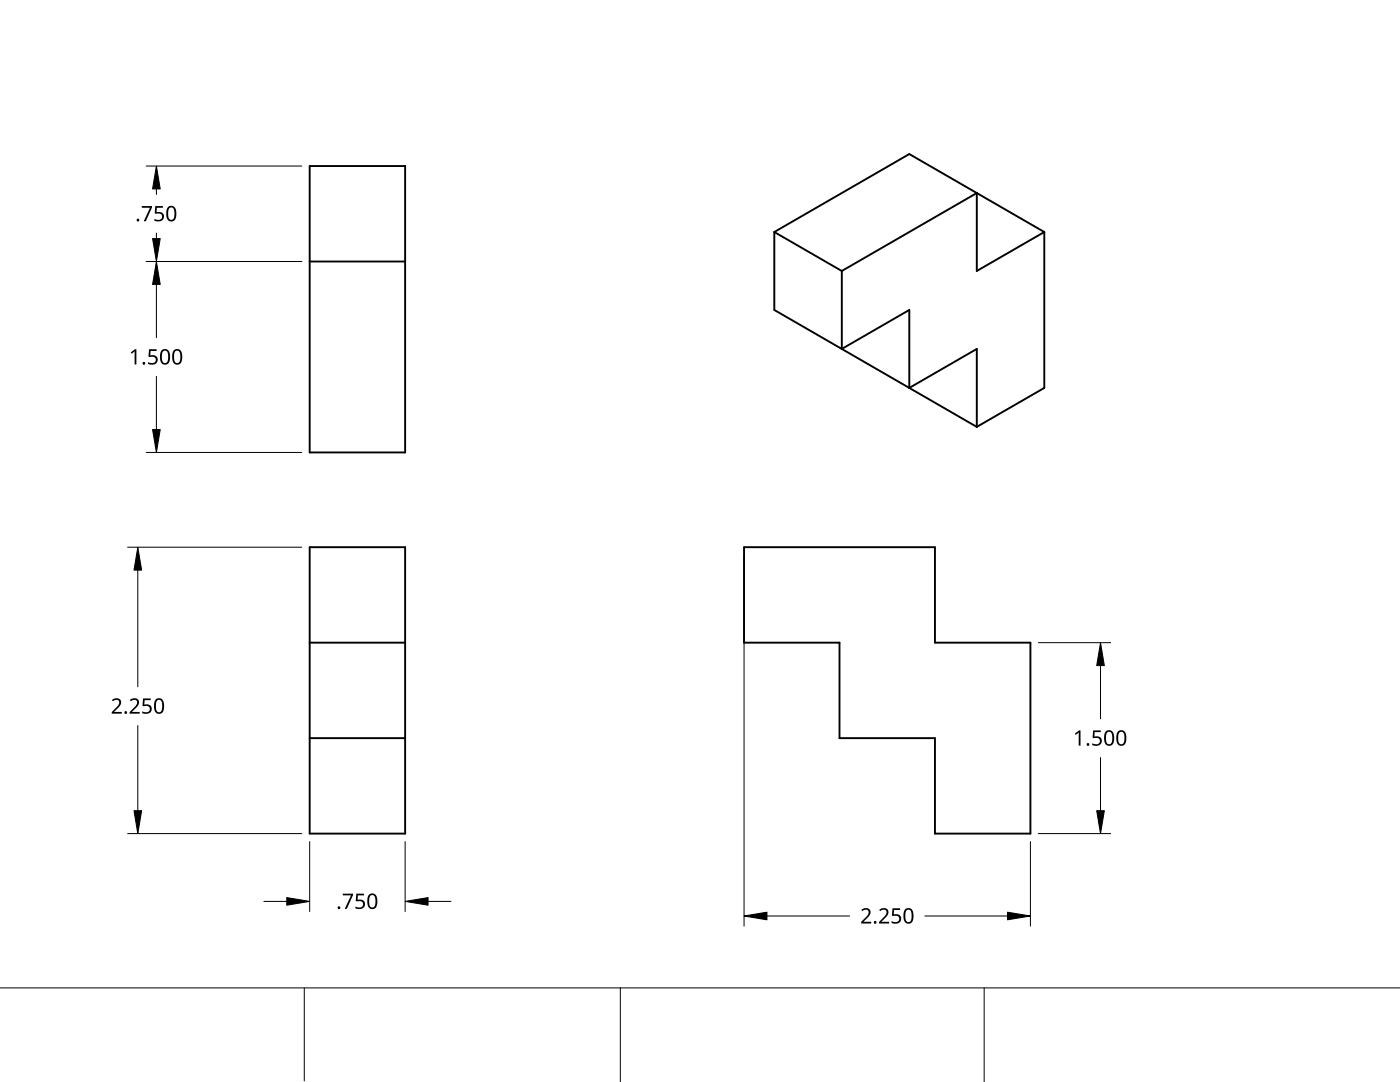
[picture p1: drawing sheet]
<svg xmlns="http://www.w3.org/2000/svg" width="279mm" height="216mm" viewBox="0 0 279 216" stroke-linecap="round" stroke-linejoin="round" font-family="sans-serif">
<g fill="none" stroke="#000" stroke-width=".38">
<path d="M61.8 33.1h19.1v57.2h-19.1zM194.9 38.5l-13.4-7.8-27 15.6M194.9 38.5l-26.9 15.6M194.9 38.5v15.6l13.5-7.8M194.9 38.5l13.5 7.8M80.9 52.2h-19.1M154.5 46.3l13.5 7.8M154.5 46.3v15.5l13.5 7.8M168 54.1v15.5M208.4 46.3v31.1l-13.5 7.8M168 69.6l13.5-7.8v15.6l13.4-7.8v15.6M168 69.6l26.9 15.6"/>
<path d="M61.8 109.2h19.1v57.1h-19.1zM148.5 109.2h38.1v19h19v38.1h-19v-19h-19.1v-19.1h-19zM80.9 128.2h-19.1M80.9 147.3h-19.1"/>
</g>
<path d="M0 197.1h279.4M60.7 197.1v18.6M123.8 197.1v18.8M196.4 197.1v18.8" fill="none" stroke="#000" stroke-width=".2"/>
<g fill="none" stroke="#000" stroke-width=".2">
<path d="M29.2 33.1h31M31.2 37.7v1.1M29.2 52.2h31M31.2 56.8v10.6M31.2 46.5v1.1M31.2 75.1v10.6M29.2 90.3h31M25.5 109.2h34.7M27.5 113.8v23.2M148.5 110.8v74M219.6 132.8v10.6M221.7 128.2h-14.5"/>
<path d="M27.5 144.8v17M219.6 151.1v10.7M25.5 166.3h34.7M52.7 179.9h4.5M61.8 167.9v14M80.9 167.9v14M90 179.9h-4.6M205.6 167.9v16.9M221.7 166.3h-14.5M169.6 182.8h-16.5M184.6 182.8h16.5"/>
</g>
<path d="M31.2 33.1l.8 4.6h-1.5zM31.2 52.2l.8 4.6h-1.5zM30.5 47.6h1.5l-.8 4.6zM30.5 85.7h1.5l-.8 4.6zM27.5 109.2l.8 4.6h-1.6zM219.6 128.2l.8 4.6h-1.5zM26.7 161.8h1.6l-.8 4.5zM57.2 179.1l4.6 .8-4.6 .7zM218.9 161.8h1.5l-.8 4.5zM80.9 179.9l4.5-.8v1.5zM148.5 182.8l4.6-.8v1.5zM201.1 182l4.5 .8-4.5 .7z" fill="#000" stroke="#000" stroke-width=".2"/>
<g fill="#000">
<path d="M28.3 41.1h2v.3l-1.2 2.8h-.4l1.2-2.7h-1.6zM31 41.1h1.5v.4h-1.2l-.1 .8h.5a.99 .99 0 0 1 1 1.2 .99 .99 0 0 1-1.3 .7l-.6-.2v-.3a.88 .88 0 0 0 1 .2 .88 .88 0 0 0 .5-.8 .85 .85 0 0 0-1.2-.4l-.2-.2zM26.1 70.3l.8-.6h.3v3h-.3v-2.6l-.6 .5zM29.7 69.7h1.6v.3h-1.2l-.1 .9a1.02 1.02 0 0 1 1.5 .8 1.02 1.02 0 0 1-1.4 1.1l-.5-.2v-.3a.88 .88 0 0 0 .9 .2 .88 .88 0 0 0 .6-.9 .85 .85 0 0 0-1.3-.4l-.2-.1zM22.3 139.7a1.01 1.01 0 0 1 1.2-.4 1.01 1.01 0 0 1 .7 1l-.3 .6-1.1 1.2h1.5v.3h-2v-.3l1.1-1.1a.72 .72 0 0 0 .4-.7 .72 .72 0 0 0-.4-.6l-.9 .2zM25.9 139.7a1.01 1.01 0 0 1 1.2-.4 1.01 1.01 0 0 1 .6 1l-.2 .6-1.2 1.2h1.6v.3h-2v-.3l1.1-1.1a.72 .72 0 0 0 .4-.7 .72 .72 0 0 0-.4-.6l-.9 .2zM28.6 139.4h1.5v.3h-1.2l-.1 .9 .5-.1a.99 .99 0 0 1 1 1.2 .99 .99 0 0 1-1.4 .7l-.5-.1v-.4a.88 .88 0 0 0 .9 .3 .88 .88 0 0 0 .6-.9 .85 .85 0 0 0-1.3-.4l-.2-.1zM214.5 146.4l.8-.7h.3v3.1h-.3v-2.7l-.6 .5zM218.2 145.7h1.5v.4h-1.2l-.1 .9a1.02 1.02 0 0 1 1.5 .8 1.02 1.02 0 0 1-1.4 1l-.5-.1v-.4a.88 .88 0 0 0 .9 .2 .88 .88 0 0 0 .6-.8 .85 .85 0 0 0-1.3-.4l-.2-.1zM71.1 178.3h1.5v.4h-1.2v.8a1.02 1.02 0 0 1 1.5 .9 1.02 1.02 0 0 1-1.4 1l-.6-.2v-.3a.88 .88 0 0 0 1 .2 .88 .88 0 0 0 .5-.8 .85 .85 0 0 0-1.2-.4l-.2-.1zM68.4 178.3h2v.3l-1.2 2.8h-.4l1.2-2.7h-1.6zM171.9 181.5a1.01 1.01 0 0 1 1.2-.3 1.01 1.01 0 0 1 .6 1l-.2 .6-1.2 1.1h1.6v.4h-2v-.3l1.1-1.2a.72 .72 0 0 0 .4-.6 .72 .72 0 0 0-.5-.7l-.8 .3z"/>
<path d="M175.5 181.5a1.01 1.01 0 0 1 1.1-.3 1.01 1.01 0 0 1 .7 1l-.3 .6-1.1 1.1h1.5v.4h-2v-.3l1.1-1.2a.72 .72 0 0 0 .5-.6 .72 .72 0 0 0-.5-.7l-.8 .3zM178.1 181.2h1.5v.4h-1.2v.9a1.02 1.02 0 0 1 1.5 .8 1.02 1.02 0 0 1-1.4 1l-.6-.2v-.3a.88 .88 0 0 0 1 .2 .88 .88 0 0 0 .6-.8 .85 .85 0 0 0-1.3-.4l-.2-.1z"/>
<path d="M33.6 41.3a1.05 1.05 0 0 1 1.2 0 1.05 1.05 0 0 1 .4 1.1 1.28 1.28 0 0 1-1.1 1.8 1.37 1.37 0 0 1-.9-1.8l.1-.7zM33.8 41.6a2.23 2.23 0 0 0 .1 2.2 .68 .68 0 0 0 .8-.1 .68 .68 0 0 0 .1-.8 1.17 1.17 0 0 0-.6-1.5z"/>
<path d="M32.3 69.9a1.05 1.05 0 0 1 1.2-.1 1.05 1.05 0 0 1 .4 1.2 1.31 1.31 0 0 1-1 1.8 1.22 1.22 0 0 1-1-1.6l.1-.8zM32.5 70.1a1.88 1.88 0 0 0 .3 2.3 .71 .71 0 0 0 .8-.9 1.17 1.17 0 0 0-.7-1.5z"/>
<path d="M34.7 69.9a1.05 1.05 0 0 1 1.3-.1 1.05 1.05 0 0 1 .4 1.2 1.3 1.3 0 0 1-1 1.8 1.22 1.22 0 0 1-1-1.6l.1-.8zM35 70.1a2.23 2.23 0 0 0 .1 2.3 .68 .68 0 0 0 .7-.1 .68 .68 0 0 0 .2-.8 1.17 1.17 0 0 0-.6-1.5z"/>
<path d="M31.1 139.5a1.05 1.05 0 0 1 1.3 0 1.05 1.05 0 0 1 .3 1.2 1.28 1.28 0 0 1-1.1 1.7 1.37 1.37 0 0 1-.9-1.7l.2-.8zM31.3 139.8a2.23 2.23 0 0 0 .2 2.3 .68 .68 0 0 0 .7-.2 .68 .68 0 0 0 .2-.7 1.17 1.17 0 0 0-.7-1.6z"/>
<path d="M220.7 145.9a1.05 1.05 0 0 1 1.3 0 1.05 1.05 0 0 1 .4 1.2v.2a1.18 1.18 0 0 1-1.2 1.5 1.37 1.37 0 0 1-.9-1.7l.2-.8zM221 146.2a1.88 1.88 0 0 0 .2 2.3 .71 .71 0 0 0 .8-.9 1.17 1.17 0 0 0-.7-1.6z"/>
<path d="M223.2 145.9a1.05 1.05 0 0 1 1.2 0 1.05 1.05 0 0 1 .4 1.2 1.31 1.31 0 0 1-1 1.7 1.22 1.22 0 0 1-1-1.5l.1-.9zM223.4 146.2l-.2 .5v1.1a.6 .6 0 0 0 .6 .7 .6 .6 0 0 0 .6-.7 1.66 1.66 0 0 0-.5-1.8z"/>
<path d="M73.7 178.5a1.05 1.05 0 0 1 1.2 0 1.05 1.05 0 0 1 .4 1.1 1.28 1.28 0 0 1-1.1 1.8 1.37 1.37 0 0 1-.9-1.8l.1-.7zM73.9 178.8a1.88 1.88 0 0 0 .2 2.3 .71 .71 0 0 0 .8-1 1.17 1.17 0 0 0-.6-1.5z"/>
<path d="M180.7 181.4a1.05 1.05 0 0 1 1.2 0 1.05 1.05 0 0 1 .4 1.2 1.28 1.28 0 0 1-1.1 1.7 1.37 1.37 0 0 1-.9-1.7l.1-.8zM180.9 181.7a2.23 2.23 0 0 0 .1 2.2 .68 .68 0 0 0 .8-.1 .68 .68 0 0 0 .1-.7 1.17 1.17 0 0 0-.6-1.6z"/>
<circle cx="27.6" cy="43.9" r=".28"/>
<circle cx="28.7" cy="72.5" r=".28"/>
<circle cx="25.1" cy="142.2" r=".27"/>
<circle cx="217.2" cy="148.6" r=".28"/>
<circle cx="67.7" cy="181.1" r=".28"/>
<circle cx="174.7" cy="184" r=".28"/>
</g>
</svg>
